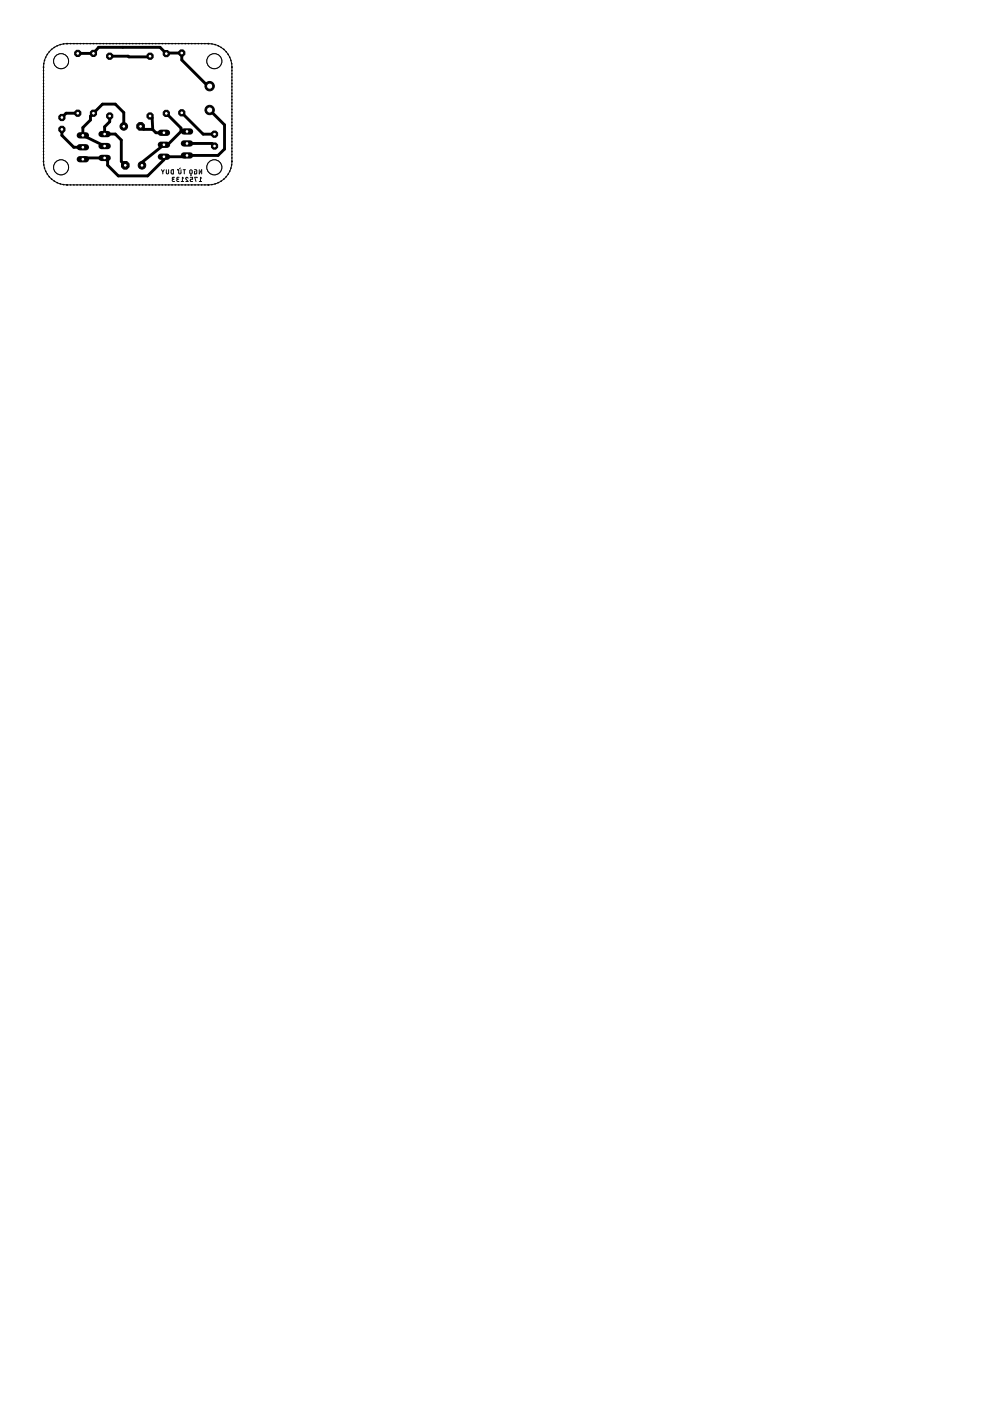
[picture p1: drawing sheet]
<svg xmlns="http://www.w3.org/2000/svg" width="210mm" height="297mm" viewBox="0 0 210 297" stroke-linecap="round" stroke-linejoin="round" font-family="sans-serif">
<g fill="none" stroke="#000" stroke-width=".21">
<path d="M34.2 36l.3 .4M34.5 36.4v.5M34.8 36l-.3 .4M35.3 36v.7l.2 .2 .2-.2 .1-.7M36.3 36.1l.5-.1v.9l-.5-.1zM36.7 38l-.1 .1v.3l.4 .1M37 37.6l-.5 .1 .1 .3h.3M37.7 35.9l.1 .2 .1-.1v.7l.2 .2 .3-.2v-.7M37.7 38l-.2 .3 .5 .2M38 37.6h-.4l-.1 .2 .4 .2M38.2 35.6l-.1 .2M38.4 38.5h.5"/>
<path d="M38.8 36h.5M38.9 37.8l-.2-.2v.9M39.1 36v.9M39.9 37.8a.25 .25 0 0 0-.4-.2 .25 .25 0 0 0 0 .4l.4 .5h-.5M40.3 36.1l.1-.1 .3 .1v.5l-.1 .3-.3-.2zM40.3 37.6h.5v.4h-.4l-.1 .2 .1 .3h.4M40.5 37.1h.1M41.2 36l.5 .1-.1 .8h-.4v-.5h.2M41.8 37.7l-.5-.1 .3 .9M42.2 36v.9l.6-.9v.9M42.2 38.5h.6M42.8 37.8l-.3-.2v.9"/>
</g>
<g fill="none" stroke="#000" stroke-width=".61">
<path d="M16.5 11.3h3.3l1.1-1.3h13l1.4 1.4M23.3 11.9h3.9l.1 .2h4.4l.1-.2M35.3 11.2h3.2v1.5l5.6 5.6M44.1 18.3h.3M13.1 27.4v1.3l2.5 2.5h2M16.5 24h-2.5l-.9 .9M23.3 24.6v1.2l-1.1 1.1v1.5h2.2l1.3 1.3v4.5l.9 .9M26.2 26.8v-2.9l-1.8-1.8h-2.7l-2.5 2.5v.8l-1.6 1.7v1.6l4.6 2.3M29.8 26.8l.6 .6h1.9l.8 .8h1.7M31.8 24.6l.5 .4 .1 2.5M35.3 24l3.1 3.2v.7M38.4 27.9h1.2"/>
<path d="M38.4 27.9l-2.8 2.8h-.8l-4.7 3.7v.7M38.5 23.9l4.6 4.5h2.4M39.6 30.4h5.3l.6 .6M44.4 23.3l3.2 3.2v5.1l-1.4 1.4h-6.6l-.2 .2h-4.6v.7l-3.5 3.4h-6.2l-2.3-2.3v-.9l-.6-.6h-4.4l-.2 .3"/>
</g>
<g fill="none" stroke="#000" stroke-width=".32">
<path d="M9.2 14.1v.2M9.2 14.9v.1M9.2 15.6v.1M9.2 16.3v.1M9.2 17v.1M9.2 17.7v.1M9.2 18.4h.1M9.2 19v.1M9.2 19.7v.1M9.3 13.4v.1M9.5 12.8h-.1M9.7 12.1v.1"/>
<path d="M10.1 11.5l-.1 .1M10.5 10.9l-.1 .1M11 10.4l-.1 .1M11.6 10l-.1 .1M12.2 9.7h-.1M12.8 9.4l-.1 .1M13.5 9.3h-.1M14.1 9.2h.2M14.9 9.2h.1M15.6 9.2h.1M16.3 9.2h.1M16.5 11.3h.1"/>
<path d="M17 9.2h.1M17.7 9.2h.1M18.4 9.2h.1M19.1 9.2h.1M19.8 9.2h.1M20.5 9.2h.1M21.2 9.2h.1M21.9 9.2h.1M22.6 9.2h.1M23.3 9.2h.1M23.9 9.2h.1M24.6 9.2h.1"/>
<path d="M25.3 9.2h.1M26 9.2h.1M26.7 9.2h.1M27.4 9.2h.1M28.1 9.2h.1M28.8 9.2h.1M29.5 9.2h.1M30.2 9.2h.1M30.9 9.2h.1M31.6 9.2h.1M32.3 9.2h.1M33 9.2h.1"/>
<path d="M33.7 9.2h.1M34.4 9.2h.1M35.1 9.2h.1M35.3 11.2v.2M35.8 9.2h.1M36.4 9.2h.1M37.1 9.2h.1M37.8 9.2h.1M38.5 9.2h.1M39.2 9.2h.1M39.9 9.2h.1M40.6 9.2h.1"/>
<path d="M41.3 9.2h.1M42 9.2h.1M42.7 9.2h.1M43.4 9.2h.1M44.1 9.2h.2M44.1 18.3h.1M44.9 9.3h.1M45.6 9.4l.1 .1M46.2 9.7h.1M46.9 10v.1M47.4 10.4l.1 .1M47.9 10.9l.1 .1"/>
<path d="M48.3 11.5l.1 .1M48.7 12.1v.1M49 12.8h.1M49.1 13.4v.1M49.2 14.1v.2M49.2 14.9v.1M49.2 15.6v.1M49.2 16.3v.1M49.2 17v.1M49.2 17.7v.1M49.2 18.4h.1M49.2 19v.1"/>
<path d="M49.2 19.7v.1M9.2 20.4v.1M9.2 21.1v.1M9.2 21.8v.1M9.2 22.5h.1M9.2 23.2h.1M9.2 23.9h.1M9.2 24.5v.1M9.2 25.2v.1M9.2 25.9v.1M9.2 26.6v.1M9.2 27.3h.1"/>
<path d="M9.2 28h.1M9.2 28.6v.1M9.2 29.3v.1M9.2 30v.1M9.2 30.7v.1M9.2 31.4v.1M9.2 32.1v.1M9.2 32.8h.1M9.2 33.4v.1M9.2 34.1v.2M9.3 34.9v.1M9.4 35.6l.1 .1"/>
<path d="M9.7 36.3h.1M10 36.9l.1 .1M10.4 37.4l.1 .1M10.9 38h.1M11.5 38.4h.1M12.1 38.7l.1 .1M12.7 39h.1M13.4 39.1l.1 .1M14.1 39.2h.2M14.9 39.2h.1M15.6 39.2h.1M16.3 39.2h.1"/>
<path d="M17 39.2h.1M17.7 39.2h.1M18.4 39.2h.1M19.1 39.2h.1M19.8 39.2h.1M20.5 39.2h.1M21.2 39.2h.1M21.9 39.2h.1M22.6 39.2h.1M23.3 39.2h.1M23.9 39.2h.1M24.6 39.2h.1"/>
<path d="M25.3 39.2h.1M26 39.2h.1M26.7 39.2h.1M27.4 39.2h.1M28.1 39.2h.1M28.8 39.2h.1M29.5 39.2h.1M30.2 39.2h.1M30.9 39.2h.1M31.6 39.2h.1M32.3 39.2h.1M33 39.2h.1"/>
<path d="M33.7 39.2h.1M34.4 39.2h.1M35.1 39.2h.1M35.8 39.2h.1M36.4 39.2h.1M37.1 39.2h.1M37.8 39.2h.1M38.5 39.2h.1M39.2 39.2h.1M39.9 39.2h.1M40.6 39.2h.1M41.3 39.2h.1"/>
<path d="M42 39.2h.1M42.7 39.2h.1M43.4 39.2h.1M44.1 39.2h.2M45 39.1l-.1 .1M45.7 39h-.1M46.3 38.7l-.1 .1M46.9 38.4h.1M47.5 38h-.1M48 37.4l-.1 .1M48.4 36.9l-.1 .1M48.7 36.3h.1"/>
<path d="M49 35.6v.1M49.1 34.9v.1M49.2 20.4v.1M49.2 21.1v.1M49.2 21.8v.1M49.2 22.5h.1M49.2 23.2h.1M49.2 23.9h.1M49.2 24.5v.1M49.2 25.2v.1M49.2 25.9v.1M49.2 26.6v.1"/>
<path d="M49.2 27.3h.1M49.2 28h.1M49.2 28.6v.1M49.2 29.3v.1M49.2 30v.1M49.2 30.7v.1M49.2 31.4v.1M49.2 32.1v.1M49.2 32.8h.1M49.2 33.4v.1M49.2 34.1v.2"/>
</g>
<circle cx="13.1" cy="24.9" r=".71" fill="#000" stroke="#000" stroke-width=".21"/>
<circle cx="13.1" cy="24.9" r=".4" fill="#fff" stroke="#000" stroke-width=".21"/>
<circle cx="13.1" cy="27.4" r=".71" fill="#000" stroke="#000" stroke-width=".21"/>
<circle cx="13.1" cy="27.4" r=".4" fill="#fff" stroke="#000" stroke-width=".21"/>
<circle cx="45.5" cy="28.4" r=".71" fill="#000" stroke="#000" stroke-width=".21"/>
<circle cx="45.5" cy="28.4" r=".4" fill="#fff" stroke="#000" stroke-width=".21"/>
<circle cx="45.5" cy="31" r=".71" fill="#000" stroke="#000" stroke-width=".21"/>
<circle cx="45.5" cy="31" r=".4" fill="#fff" stroke="#000" stroke-width=".21"/>
<circle cx="26.6" cy="35.1" r=".87" fill="#000" stroke="#000" stroke-width=".21"/>
<circle cx="26.6" cy="35.1" r=".4" fill="#fff" stroke="#000" stroke-width=".21"/>
<circle cx="30.1" cy="35.1" r=".8" fill="#000" stroke="#000" stroke-width=".21"/>
<circle cx="30.1" cy="35.1" r=".4" fill="#fff" stroke="#000" stroke-width=".21"/>
<circle cx="29.8" cy="26.8" r=".87" fill="#000" stroke="#000" stroke-width=".21"/>
<circle cx="29.8" cy="26.8" r=".4" fill="#fff" stroke="#000" stroke-width=".21"/>
<circle cx="26.2" cy="26.8" r=".8" fill="#000" stroke="#000" stroke-width=".21"/>
<circle cx="26.2" cy="26.8" r=".4" fill="#fff" stroke="#000" stroke-width=".21"/>
<path d="M16.9 31.2h1.3" fill="none" stroke="#000" stroke-width="1.3"/>
<circle cx="17.6" cy="31.2" r=".4" fill="#fff" stroke="#000" stroke-width=".21"/>
<path d="M16.9 33.8h1.3" fill="none" stroke="#000" stroke-width="1.3"/>
<circle cx="17.6" cy="33.8" r=".4" fill="#fff" stroke="#000" stroke-width=".21"/>
<path d="M16.9 28.7h1.3" fill="none" stroke="#000" stroke-width="1.3"/>
<circle cx="17.6" cy="28.7" r=".4" fill="#fff" stroke="#000" stroke-width=".21"/>
<path d="M21.5 31h1.3" fill="none" stroke="#000" stroke-width="1.3"/>
<circle cx="22.2" cy="31" r=".4" fill="#fff" stroke="#000" stroke-width=".21"/>
<path d="M21.5 33.5h1.3" fill="none" stroke="#000" stroke-width="1.3"/>
<circle cx="22.2" cy="33.5" r=".4" fill="#fff" stroke="#000" stroke-width=".21"/>
<path d="M21.5 28.4h1.3" fill="none" stroke="#000" stroke-width="1.3"/>
<circle cx="22.2" cy="28.4" r=".4" fill="#fff" stroke="#000" stroke-width=".21"/>
<path d="M34.1 30.7h1.3" fill="none" stroke="#000" stroke-width="1.3"/>
<circle cx="34.8" cy="30.7" r=".4" fill="#fff" stroke="#000" stroke-width=".21"/>
<path d="M34.1 33.2h1.3" fill="none" stroke="#000" stroke-width="1.3"/>
<circle cx="34.8" cy="33.2" r=".4" fill="#fff" stroke="#000" stroke-width=".21"/>
<path d="M34.1 28.2h1.3" fill="none" stroke="#000" stroke-width="1.3"/>
<circle cx="34.8" cy="28.2" r=".4" fill="#fff" stroke="#000" stroke-width=".21"/>
<path d="M39 30.4h1.3" fill="none" stroke="#000" stroke-width="1.3"/>
<circle cx="39.6" cy="30.4" r=".4" fill="#fff" stroke="#000" stroke-width=".21"/>
<path d="M39 33h1.3" fill="none" stroke="#000" stroke-width="1.3"/>
<circle cx="39.6" cy="33" r=".4" fill="#fff" stroke="#000" stroke-width=".21"/>
<path d="M39 27.9h1.3" fill="none" stroke="#000" stroke-width="1.3"/>
<circle cx="39.6" cy="27.9" r=".4" fill="#fff" stroke="#000" stroke-width=".21"/>
<circle cx="16.5" cy="24" r=".71" fill="#000" stroke="#000" stroke-width=".21"/>
<circle cx="16.5" cy="24" r=".4" fill="#fff" stroke="#000" stroke-width=".21"/>
<circle cx="16.5" cy="11.3" r=".71" fill="#000" stroke="#000" stroke-width=".21"/>
<circle cx="16.5" cy="11.3" r=".4" fill="#fff" stroke="#000" stroke-width=".21"/>
<circle cx="19.8" cy="11.3" r=".71" fill="#000" stroke="#000" stroke-width=".21"/>
<circle cx="19.8" cy="11.3" r=".4" fill="#fff" stroke="#000" stroke-width=".21"/>
<circle cx="19.8" cy="24" r=".71" fill="#000" stroke="#000" stroke-width=".21"/>
<circle cx="19.8" cy="24" r=".4" fill="#fff" stroke="#000" stroke-width=".21"/>
<circle cx="23.3" cy="11.9" r=".71" fill="#000" stroke="#000" stroke-width=".21"/>
<circle cx="23.3" cy="11.9" r=".4" fill="#fff" stroke="#000" stroke-width=".21"/>
<circle cx="23.3" cy="24.6" r=".71" fill="#000" stroke="#000" stroke-width=".21"/>
<circle cx="23.3" cy="24.6" r=".4" fill="#fff" stroke="#000" stroke-width=".21"/>
<circle cx="31.8" cy="11.9" r=".71" fill="#000" stroke="#000" stroke-width=".21"/>
<circle cx="31.8" cy="11.9" r=".4" fill="#fff" stroke="#000" stroke-width=".21"/>
<circle cx="31.8" cy="24.6" r=".71" fill="#000" stroke="#000" stroke-width=".21"/>
<circle cx="31.8" cy="24.6" r=".4" fill="#fff" stroke="#000" stroke-width=".21"/>
<circle cx="35.3" cy="11.4" r=".71" fill="#000" stroke="#000" stroke-width=".21"/>
<circle cx="35.3" cy="11.4" r=".4" fill="#fff" stroke="#000" stroke-width=".21"/>
<circle cx="35.3" cy="24" r=".71" fill="#000" stroke="#000" stroke-width=".21"/>
<circle cx="35.3" cy="24" r=".4" fill="#fff" stroke="#000" stroke-width=".21"/>
<circle cx="38.5" cy="11.2" r=".71" fill="#000" stroke="#000" stroke-width=".21"/>
<circle cx="38.5" cy="11.2" r=".4" fill="#fff" stroke="#000" stroke-width=".21"/>
<circle cx="38.5" cy="23.9" r=".71" fill="#000" stroke="#000" stroke-width=".21"/>
<circle cx="38.5" cy="23.9" r=".4" fill="#fff" stroke="#000" stroke-width=".21"/>
<circle cx="44.4" cy="18.3" r=".99" fill="#000" stroke="#000" stroke-width=".21"/>
<circle cx="44.4" cy="18.3" r=".66" fill="#fff" stroke="#000" stroke-width=".21"/>
<circle cx="44.4" cy="23.3" r=".99" fill="#000" stroke="#000" stroke-width=".21"/>
<circle cx="44.4" cy="23.3" r=".66" fill="#fff" stroke="#000" stroke-width=".21"/>
<g fill="none" stroke="#000" stroke-width=".21">
<path d="M10.9 10.5l1.5-.9 1.8-.4h30a5 5 0 0 1 5 5v20a5 5 0 0 1-5 5h-30a5 5 0 0 1-5-5l.1-20.6 .5-1.7z"/>
<circle cx="13" cy="13" r="1.59"/>
</g>
<circle cx="13" cy="13" r="1.59" fill="#fff" stroke="#000" stroke-width=".21"/>
<circle cx="13" cy="35.5" r="1.59" fill="none" stroke="#000" stroke-width=".21"/>
<circle cx="13" cy="35.5" r="1.59" fill="#fff" stroke="#000" stroke-width=".21"/>
<circle cx="45.4" cy="35.5" r="1.59" fill="none" stroke="#000" stroke-width=".21"/>
<circle cx="45.4" cy="35.5" r="1.59" fill="#fff" stroke="#000" stroke-width=".21"/>
<circle cx="45.4" cy="13" r="1.59" fill="none" stroke="#000" stroke-width=".21"/>
<circle cx="45.4" cy="13" r="1.59" fill="#fff" stroke="#000" stroke-width=".21"/>
</svg>
